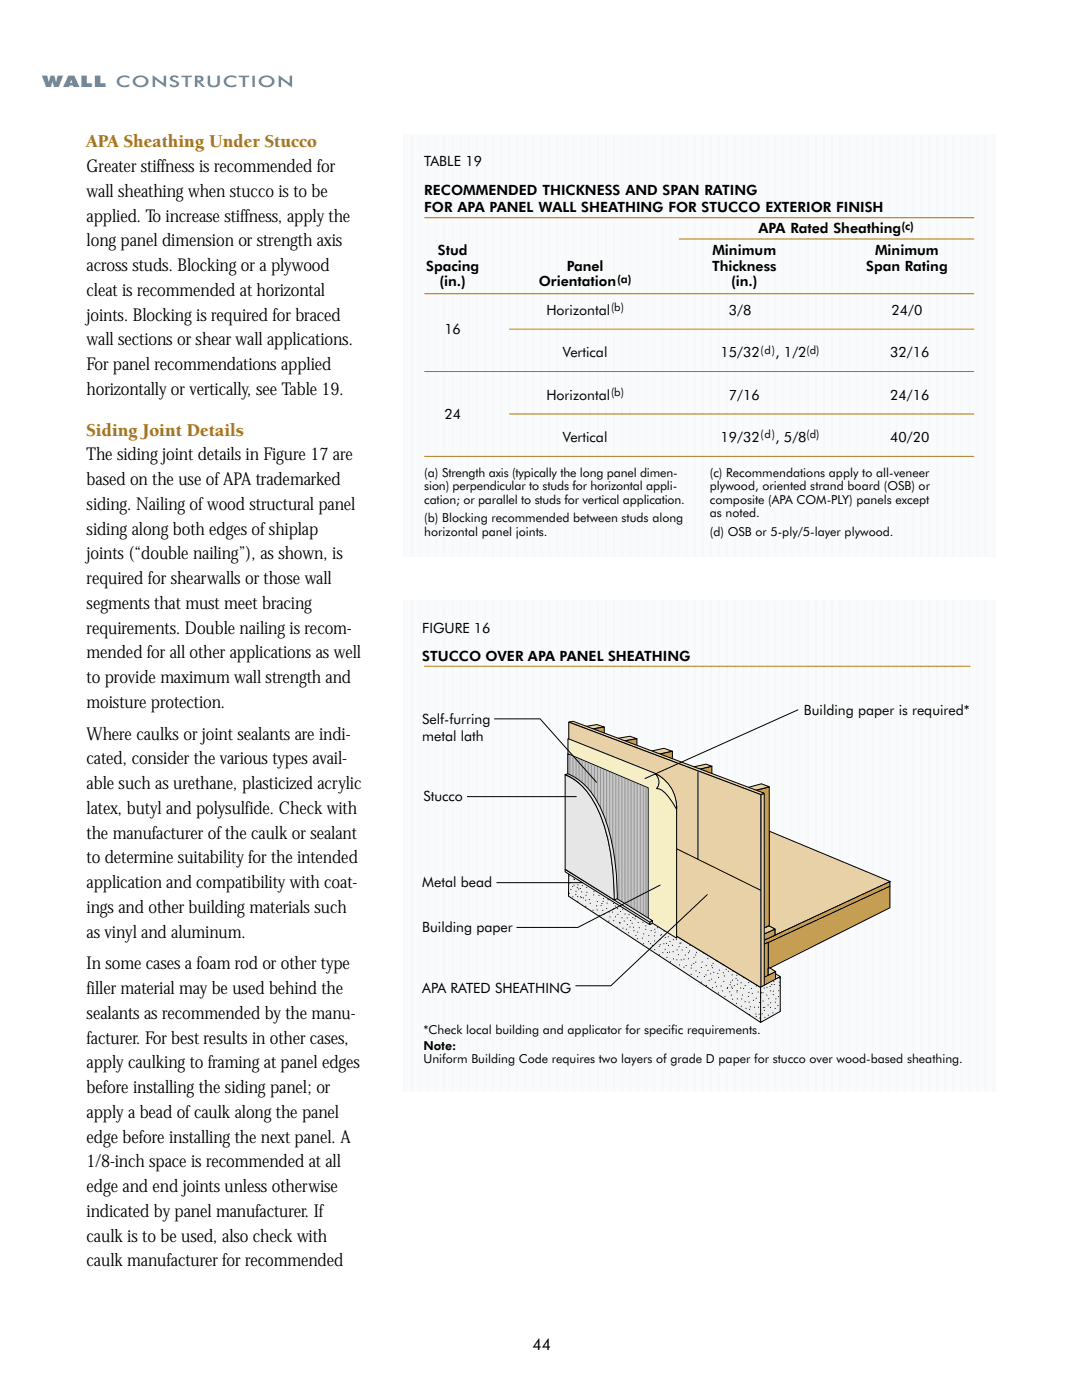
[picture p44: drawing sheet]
<svg xmlns="http://www.w3.org/2000/svg" width="216mm" height="279mm" viewBox="0 0 216 279" stroke-linecap="round" stroke-linejoin="round" font-family="sans-serif">
<defs><g id="words">
<g font-size="3.7" fill="#b87300">
<text x="17.3" y="29.4">APA Sheathing Under Stucco</text>
<text x="17.3" y="86.9">Siding Joint Details</text>
</g>
<g font-size="3.5">
<text x="17.3" y="34.4">Greater stiffness is recommended for</text>
<text x="17.3" y="39.3">wall sheathing when stucco is to be</text>
<text x="17.3" y="44.3">applied. To increase stiffness, apply the</text>
<text x="17.3" y="49.2">long panel dimension or strength axis</text>
<text x="17.3" y="54.1">across studs. Blocking or a plywood</text>
<text x="17.3" y="59.1">cleat is recommended at horizontal</text>
<text x="17.3" y="64">joints. Blocking is required for braced</text>
<text x="17.3" y="68.9">wall sections or shear wall applications.</text>
<text x="17.3" y="73.9">For panel recommendations applied</text>
<text x="17.3" y="78.8">horizontally or vertically, see Table 19.</text>
<text x="17.3" y="91.9">The siding joint details in Figure 17 are</text>
<text x="17.3" y="96.8">based on the use of APA trademarked</text>
<text x="17.3" y="101.8">siding. Nailing of wood structural panel</text>
<text x="17.3" y="106.7">siding along both edges of shiplap</text>
<text x="17.3" y="111.6">joints (“double nailing”), as shown, is</text>
<text x="17.3" y="116.6">required for shearwalls or those wall</text>
<text x="17.3" y="121.5">segments that must meet bracing</text>
<text x="17.3" y="126.4">requirements. Double nailing is recom-</text>
<text x="17.3" y="131.4">mended for all other applications as well</text>
<text x="17.3" y="136.3">to provide maximum wall strength and</text>
<text x="17.3" y="141.3">moisture protection.</text>
<text x="17.3" y="147.6">Where caulks or joint sealants are indi-</text>
<text x="17.3" y="152.6">cated, consider the various types avail-</text>
<text x="17.3" y="157.5">able such as urethane, plasticized acrylic</text>
<text x="17.3" y="162.4">latex, butyl and polysulfide. Check with</text>
<text x="17.3" y="167.4">the manufacturer of the caulk or sealant</text>
<text x="17.3" y="172.3">to determine suitability for the intended</text>
<text x="17.3" y="177.2">application and compatibility with coat-</text>
<text x="17.3" y="182.2">ings and other building materials such</text>
<text x="17.3" y="187.1">as vinyl and aluminum.</text>
<text x="17.3" y="193.5">In some cases a foam rod or other type</text>
<text x="17.3" y="198.4">filler material may be used behind the</text>
<text x="17.3" y="203.4">sealants as recommended by the manu-</text>
<text x="17.3" y="208.3">facturer. For best results in other cases,</text>
<text x="17.3" y="213.2">apply caulking to framing at panel edges</text>
<text x="17.3" y="218.2">before installing the siding panel; or</text>
<text x="17.3" y="223.1">apply a bead of caulk along the panel</text>
<text x="17.3" y="228">edge before installing the next panel. A</text>
<text x="17.3" y="233">1/8-inch space is recommended at all</text>
<text x="17.3" y="237.9">edge and end joints unless otherwise</text>
<text x="17.3" y="242.9">indicated by panel manufacturer. If</text>
<text x="17.3" y="247.8">caulk is to be used, also check with</text>
<text x="17.3" y="252.7">caulk manufacturer for recommended</text>
</g>
<text font-size="3.2" fill="#508eb9" x="8.5" y="17.3">WALL CONSTRUCTION</text>
<text font-size="3.2" x="106.3" y="269.5">44</text>
<g font-size="2.8">
<text x="84.7" y="33.2">TABLE 19</text>
<text x="84.7" y="38.8">RECOMMENDED THICKNESS AND SPAN RATING</text>
<text x="84.7" y="42.4">FOR APA PANEL WALL SHEATHING FOR STUCCO EXTERIOR FINISH</text>
<text x="151.3" y="46.6">APA Rated Sheathing</text>
<text x="85" y="54">Spacing</text>
<text x="87.4" y="50.8">Stud</text>
<text x="113.1" y="54">Panel</text>
<text x="142.1" y="54">Thickness</text>
<text x="142.2" y="50.8">Minimum</text>
<text x="172.8" y="54">Span Rating</text>
<text x="174.6" y="50.8">Minimum</text>
<text x="87.7" y="57.2">(in.)</text>
<text x="107.5" y="57.2">Orientation</text>
<text x="145.9" y="57.2">(in.)</text>
<text x="109" y="62.8">Horizontal</text>
<text x="145.4" y="62.8">3/8</text>
<text x="177.9" y="62.8">24/0</text>
<text x="88.7" y="66.7">16</text>
<text x="112.3" y="71.3">Vertical</text>
<text x="143.8" y="71.3">15/32</text>
<text x="154.8" y="71.3">, 1/2</text>
<text x="177.6" y="71.3">32/16</text>
<text x="88.7" y="83.6">24</text>
<text x="109" y="79.7">Horizontal</text>
<text x="145.4" y="79.7">7/16</text>
<text x="177.6" y="79.7">24/16</text>
<text x="112.3" y="88.2">Vertical</text>
<text x="143.8" y="88.2">19/32</text>
<text x="154.8" y="88.2">, 5/8</text>
<text x="177.6" y="88.2">40/20</text>
<text x="84.3" y="126.3">FIGURE 16</text>
<text x="84.3" y="131.9">STUCCO OVER APA PANEL SHEATHING</text>
<text x="160.4" y="142.6">Building paper is required*</text>
<text x="84.3" y="144.4">Self-furring</text>
<text x="84.3" y="147.9">metal lath</text>
<text x="84.5" y="159.8">Stucco</text>
<text x="84.3" y="177.1">Metal bead</text>
<text x="84.3" y="185.9">Building paper</text>
<text x="84.3" y="198.3">APA RATED SHEATHING</text>
</g>
<g font-size="2.5">
<text x="84.7" y="95.2">(a)</text>
<text x="88.2" y="95.2">Strength axis (typically the long panel dimen-</text>
<text x="141.6" y="95.2">(c) Recommendations apply to all-veneer</text>
<text x="84.7" y="97.9">sion) perpendicular to studs for horizontal appli-</text>
<text x="84.7" y="100.5">cation; or parallel to studs for vertical application.</text>
<text x="141.6" y="97.9">plywood, oriented strand board (OSB) or</text>
<text x="141.6" y="100.5">composite (APA COM-PLY) panels except</text>
<text x="84.7" y="104.2">(b) Blocking recommended between studs along</text>
<text x="84.7" y="106.9">horizontal panel joints.</text>
<text x="141.6" y="103.2">as noted.</text>
<text x="141.6" y="106.9">(d) OSB or 5-ply/5-layer plywood.</text>
<text x="84.5" y="206.4">*Check local building and applicator for specific requirements.</text>
<text x="84.5" y="209.5">Note:</text>
<text x="84.5" y="212.2">Uniform Building Code requires two layers of grade D paper for stucco over wood-based sheathing.</text>
</g>
<g font-size="2.3">
<text x="179.9" y="45.9">(c)</text>
<text x="123.1" y="56.5">(a)</text>
<text x="121.9" y="62.1">(b)</text>
<text x="151.8" y="70.6">(d)</text>
<text x="160.9" y="70.6">(d)</text>
<text x="121.9" y="79">(b)</text>
<text x="151.8" y="87.5">(d)</text>
<text x="160.9" y="87.5">(d)</text>
</g>
</g></defs>
<path d="M80.6 26.8h118.1v84.3h-118.1z" fill="#fafbfc"/>
<g fill="none" stroke="#f7f8fa" stroke-width=".35">
<path d="M80.6 26.8v84.3M82.2 26.8v84.3M83.9 26.8v84.3M85.5 26.8v84.3M87.1 26.8v84.3M88.7 26.8v84.3M90.3 26.8v84.3M91.9 26.8v84.3M93.5 26.8v84.3M95.1 26.8v84.3M96.7 26.8v84.3M98.4 26.8v84.3"/>
<path d="M100 26.8v84.3M101.6 26.8v84.3M103.2 26.8v84.3M104.8 26.8v84.3M106.4 26.8v84.3M108 26.8v84.3M109.6 26.8v84.3M111.2 26.8v84.3M112.9 26.8v84.3M114.5 26.8v84.3M116.1 26.8v84.3M117.7 26.8v84.3"/>
<path d="M119.3 26.8v84.3M120.9 26.8v84.3M122.5 26.8v84.3M124.1 26.8v84.3M125.7 26.8v84.3M127.4 26.8v84.3M129 26.8v84.3M130.6 26.8v84.3M132.2 26.8v84.3M133.8 26.8v84.3M135.4 26.8v84.3M137 26.8v84.3"/>
<path d="M138.6 26.8v84.3M140.2 26.8v84.3M141.9 26.8v84.3M143.5 26.8v84.3M145.1 26.8v84.3M146.7 26.8v84.3M148.3 26.8v84.3M149.9 26.8v84.3M151.5 26.8v84.3M153.1 26.8v84.3M154.8 26.8v84.3M156.4 26.8v84.3"/>
<path d="M158 26.8v84.3M159.6 26.8v84.3M161.2 26.8v84.3M162.8 26.8v84.3M164.4 26.8v84.3M166 26.8v84.3M167.6 26.8v84.3M169.3 26.8v84.3M170.9 26.8v84.3M172.5 26.8v84.3M174.1 26.8v84.3M175.7 26.8v84.3"/>
<path d="M177.3 26.8v84.3M178.9 26.8v84.3M180.5 26.8v84.3M182.1 26.8v84.3M183.8 26.8v84.3M185.4 26.8v84.3M187 26.8v84.3M188.6 26.8v84.3M190.2 26.8v84.3M191.8 26.8v84.3M193.4 26.8v84.3M195 26.8v84.3"/>
<path d="M196.6 26.8v84.3M198.3 26.8v84.3"/>
</g>
<path d="M80.6 119.8h118.1v98.1h-118.1z" fill="#fafbfc"/>
<g fill="none" stroke="#f7f8fa" stroke-width=".35">
<path d="M80.6 119.8v98.1M82.2 119.8v98.1M83.9 119.8v98.1M85.5 119.8v98.1M87.1 119.8v98.1M88.7 119.8v98.1M90.3 119.8v98.1M91.9 119.8v98.1M93.5 119.8v98.1M95.1 119.8v98.1M96.7 119.8v98.1M98.4 119.8v98.1"/>
<path d="M100 119.8v98.1M101.6 119.8v98.1M103.2 119.8v98.1M104.8 119.8v98.1M106.4 119.8v98.1M108 119.8v98.1M109.6 119.8v98.1M111.2 119.8v98.1M112.9 119.8v98.1M114.5 119.8v98.1M116.1 119.8v98.1M117.7 119.8v98.1"/>
<path d="M119.3 119.8v98.1M120.9 119.8v98.1M122.5 119.8v98.1M124.1 119.8v98.1M125.7 119.8v98.1M127.4 119.8v98.1M129 119.8v98.1M130.6 119.8v98.1M132.2 119.8v98.1M133.8 119.8v98.1M135.4 119.8v98.1M137 119.8v98.1"/>
<path d="M138.6 119.8v98.1M140.2 119.8v98.1M141.9 119.8v98.1M143.5 119.8v98.1M145.1 119.8v98.1M146.7 119.8v98.1M148.3 119.8v98.1M149.9 119.8v98.1M151.5 119.8v98.1M153.1 119.8v98.1M154.8 119.8v98.1M156.4 119.8v98.1"/>
<path d="M158 119.8v98.1M159.6 119.8v98.1M161.2 119.8v98.1M162.8 119.8v98.1M164.4 119.8v98.1M166 119.8v98.1M167.6 119.8v98.1M169.3 119.8v98.1M170.9 119.8v98.1M172.5 119.8v98.1M174.1 119.8v98.1M175.7 119.8v98.1"/>
<path d="M177.3 119.8v98.1M178.9 119.8v98.1M180.5 119.8v98.1M182.1 119.8v98.1M183.8 119.8v98.1M185.4 119.8v98.1M187 119.8v98.1M188.6 119.8v98.1M190.2 119.8v98.1M191.8 119.8v98.1M193.4 119.8v98.1M195 119.8v98.1"/>
<path d="M196.6 119.8v98.1M198.3 119.8v98.1"/>
</g>
<path d="M84.7 43.5h109.7M84.7 58.6h109.7M135.5 47.7h58.9M84.7 74.1h109.7M101.6 65.7h92.8M84.7 91.1h109.7M101.6 82.6h92.8" fill="none" stroke="#b87300" stroke-width=".2"/>
<path d="M154.7 194.3l1 .6-1 .5z" fill="#f7f7f7" stroke="#000" stroke-width=".2"/>
<path d="M115.8 145.2l3.3-.6 1.4 .5-3.5 .6z" fill="#e9d1a7" stroke="#000" stroke-width=".2"/>
<path d="M117.6 145.6l3-.5v2z" fill="#c59e53" stroke="#000" stroke-width=".2"/>
<g fill="#e9d1a7" stroke="#000" stroke-width=".2">
<path d="M122.4 147.5l3.3-.6 1.4 .5-3.5 .7z"/>
<path d="M129.2 150.1l3.3-.8 1.7 .6-3.7 .8z"/>
<path d="M137.5 153.3l3.4-.8 1.2 .4-3.5 .8z"/>
<path d="M153.5 165.9l24.2 10-23.1 10.8v-1.3l-1.1-.6z"/>
</g>
<g fill="#c59e53" stroke="#000" stroke-width=".2">
<path d="M153.3 188l24.3-11.2v4.4l-24.3 12.2z"/>
<path d="M151.7 188l25.9-12.1v1l-25.9 11.9z"/>
<path d="M151.7 188.8l1.6-.8v6.7l-1.6 .7z"/>
</g>
<g fill="#e9d1a7" stroke="#000" stroke-width=".2">
<path d="M150.4 188.1l1.3 .7v6.6l-1.3-.7z"/>
<path d="M150.4 187.2l1.2 .7v.9l-1.2-.7z"/>
<path d="M150.4 186l1.3 .7v1.3l-1.3-.8z"/>
</g>
<path d="M151.7 186.7l2.9-1.3v1.2l-2.9 1.4z" fill="#c59e53" stroke="#000" stroke-width=".2"/>
<g fill="#e9d1a7" stroke="#000" stroke-width=".2">
<path d="M150.4 186l3-1.2 1.2 .6-3 1.3z"/>
<path d="M150.4 194.7l1.4 .8v1.5l-1.4-.9z"/>
</g>
<path d="M151.8 195.4l3-1.5v1.6l-3 1.5z" fill="#c59e53" stroke="#000" stroke-width=".2"/>
<path d="M153.3 193.3l.3-.2 1.2 .8-1.5 .7z" fill="#e9d1a7" stroke="#000" stroke-width=".2"/>
<g fill="#c59e53" stroke="#000" stroke-width=".2">
<path d="M150.4 157.9l3.1-.8v27.6l-3.1 1.3z"/>
<path d="M123.5 148.1l3.6-.7v2.1z"/>
<path d="M130.5 150.7l3.7-.8v2z"/>
<path d="M138.7 153.7l3.4-.8-.1 2z"/>
</g>
<path d="M113.5 173.7l38.3 23.4v6.9l-38.4-25.2z" fill="#eee" stroke="#000" stroke-width=".2"/>
<g fill="#e9d1a7" stroke="#000" stroke-width=".2">
<path d="M148.6 157.3l3.3-.9 1.6 .6-3.3 .9z"/>
<path d="M151.8 158.6l.7-.2v38.3l-.7 .4z"/>
<path d="M113.5 144.1l.9-.1 38.1 14.3-.7 .3z"/>
<path d="M113.5 144.1l38.3 14.5v38.5l-38.3-23.4z"/>
</g>
<path d="M113.5 158.8l38.3 18.9M139.3 154v17.4" fill="none" stroke="#000" stroke-width=".2"/>
<g fill="#f6eec5" stroke="#000" stroke-width=".2">
<path d="M113.3 147.4l17.5 7a8.5 8.5 0 0 1 4.2 6.4v26.4l-21.7-13.4z"/>
<path d="M130.7 154.4a7.5 7.5 0 0 1 4.3 7.2l-.8-1.4a7.3 7.3 0 0 0-2.5-2.7l-.7-.1 .1-.1a2.15 2.15 0 0 0-.4-2.9z"/>
</g>
<path d="M113.3 150.4l16 6.8v26.5l-16-9.9z" fill="#fff" stroke="#000" stroke-width=".2"/>
<path d="M129.6 184l.6-.3v.6l-.6 .2z" fill="#e6e6e6" stroke="#000" stroke-width=".2"/>
<path d="M151.8 197l3.9-2.1v6.9l-3.9 2.2z" fill="#eee" stroke="#000" stroke-width=".2"/>
<path d="M115 177.9l-.5 .3-.2 .8h-.2l-.2-.3-.4-.1a.77 .77 0 0 1 .9-.5 .77 .77 0 0 1 .6 .8 .68 .68 0 0 0 .1 .8 .68 .68 0 0 0 .7 .2v-1l.2-.3h.4a.62 .62 0 0 1-.5 .9 .62 .62 0 0 1-.7-.7 1.31 1.31 0 0 1 .9-.9l-.8-.2v-.2l.6-.3v-.2l-.8 .2-.8 .4-.5-.1-.1-.3a1.01 1.01 0 0 1 .2-1.2 .48 .48 0 0 1 .3 .7 .48 .48 0 0 0 .4 .5 .48 .48 0 0 0 .5-.2 .7 .7 0 0 0-.2-1.1l-.4-.5-.9-.1-.1-.2 .2-.4a1.9 1.9 0 0 1 1.2 1.3l-.3 .3-.1 .3a2.17 2.17 0 0 0 2.1 .7 1.35 1.35 0 0 0-1.1-.9v-.2h.6l1.2 1.1-.4 .5v.2l.6 .2v.5l-1.2-.1-.4 .2 .1 .3 1 .1v.2l-.4 .7 .2 .8h.4l.1-.6 .8-.1v-.4a.39 .39 0 0 1-.5-.3 .61 .61 0 0 1 .7-.6l.1-.4-.4-.3v-.2l.6-.1 .6 .2 .1 .5 .3 .2 .7 1v.3l-.2 .1a1.17 1.17 0 0 1-1.1-.4l-.3 .3 .3 .7-.7 .2a.69 .69 0 0 0 .1 .8 .69 .69 0 0 0 .7 .2l.1-.6h.4l.1-.6h.9l-.2-.4a.44 .44 0 0 1-.4-.7l.5-.1-.2-.4h.8l.2 .4h.2a.36 .36 0 0 1 .2 .5l-.9 .2v.4a.49 .49 0 0 1 .3 .7l.1 .4-.6 .5-.2 .6h-.2a.55 .55 0 0 1-.7-.4 .55 .55 0 0 1 .6-.7l.4-.2 .5 .4 .4 .1 .3-.3v-.5h1.1l.4-.2a.71 .71 0 0 0-.9-.3l-.3-.4 .2-.1 .6 .1v.4l.5 .8-.4 .3a.79 .79 0 0 0-.8 .3 .79 .79 0 0 0 0 .9 .63 .63 0 0 0-1 .2 .52 .52 0 0 0 .5 .5 .52 .52 0 0 0 .5-.4h.3l.1 .4h.5l-.2-.7 .1-.2 .7-.1 .1-.2a.48 .48 0 0 1-.6-.5l.7-.1v-.2l-.4-.2 .7-.2 .7 .2a.54 .54 0 0 1 0 .7 .54 .54 0 0 1-.7 .2 .56 .56 0 0 1 .1 .6 .56 .56 0 0 1-.6 .3v.7l-.1 .2h-.4a.44 .44 0 0 0-.2 .5 .44 .44 0 0 0 .4 .3l.4-.1 .1-.8 .6 .3 .1-.1 .1-1.4a1.97 1.97 0 0 1 1.2 1l.1-.2-.4-.4 .2-.2 .7-.1 .1-.1-.2-.3h-.7l-.1-.2a1.55 1.55 0 0 1 1.8 1l-.7-.1-.1 .9h-1.5v.2h.8l.3 .2-.4 .3-1.2 .1-.2 .2-.1 .4a.43 .43 0 0 0 .5 .1 .43 .43 0 0 0 .3-.4 .4 .4 0 0 1 .6 .2l-.1 .7h.4a1.28 1.28 0 0 1 1.4-.6 .58 .58 0 0 0 .2-.8l.2-.4a.64 .64 0 0 1 .8-.4v-.1l-.5-.1-.9 .3a.7 .7 0 0 0-.6 .4 .7 .7 0 0 0 .1 .8l.4 .1 .2 .3 .3 .9-.1 .3-.2 .3-.3 .1-.4-.4a.73 .73 0 0 1 1.1-.2l.6 .4 .4 .1 .2-.2-.3-.5a.77 .77 0 0 1 .6-.7 .85 .85 0 0 0-.8-.7l.1-.3a.8 .8 0 0 1 1.2 .4 .73 .73 0 0 1 .4 1.1l-.5 .2v.3a.54 .54 0 0 1 0 1h-1.1v.4l.1 .1 1.1-.1a.59 .59 0 0 1 .6 .3 .59 .59 0 0 1 0 .6 .45 .45 0 0 1-.5 .1 .45 .45 0 0 1-.2-.5l.3-.1a.61 .61 0 0 0 1-.5l-.1-.9 1.1 .2 .3-.1 .1-.2-.1-.7-.9 .1a.7 .7 0 0 1-1.1-.2l.3-.3 .9-.3-.1-.3-.7-.1-.1-.4 .2-.1 1.2 .5a.75 .75 0 0 1 .7 1.1l-.7 .3v.3h.7a.75 .75 0 0 1 .7 .7 .75 .75 0 0 1-.6 .8 .61 .61 0 0 1-.7 .1 .61 .61 0 0 1-.4-.5h-.2l.3 .8-.1 .2-.8 .1-.1 .2 .1 .2 .6 .4a.61 .61 0 0 0 .4 .6 .61 .61 0 0 0 .7-.2l-.2-.5v-.6l.2-.2 .3 .2-.2 .2 .1 .5h.6l.2-1.5-.2-.3-.7 .2v-.3l1-.2 .3-.3-.1-.4h-.5v-.2a.65 .65 0 0 1 .8-.2 .65 .65 0 0 1 .4 .7l.3 .7-.6 .4-.1 .3 .3 .7v.5h-.2v-.3h-.5v1l-.7 .3 .6 .4a.87 .87 0 0 0 .9 .5v-1.2l.8 .8 .8 .3v-.3l-.4-.4a.56 .56 0 0 1-.4-.5 .56 .56 0 0 1 .5-.6v-.2l-.2-.2-.6-.2v-.5a.6 .6 0 0 1 .9-.1l.3-.2a.58 .58 0 0 0-.3-.6 .58 .58 0 0 0-.6 0h-.3v-.5l.2-.2h.5a1.11 1.11 0 0 1 .2 1.2 1.31 1.31 0 0 0 1.8 1.3v-.2l-.8-.8-.1-.4h.7l.5 .2-.1 .4-.2 .1v.3a.79 .79 0 0 1-.2 .9 .79 .79 0 0 1-1 .1l-.2 .1-.1 .4 .7 .6a.65 .65 0 0 1 0 1l-.4-.2a.5 .5 0 0 0-.7-.1 .5 .5 0 0 0 0 .7l1-.1 1 .2a.64 .64 0 0 0 .9-.5l-.3-.6-1-.8v-.3h2l-.2-.3-.8-.4a1.88 1.88 0 0 1 2.9 .9v.3l-.6 .1-1 .6a1.5 1.5 0 0 0-1.7 .1l.2 .4a1.58 1.58 0 0 1 .8 1.2l-.1 .2-.8 .1a.61 .61 0 0 0 .8 .7 .7 .7 0 0 1 .9 .8l.3 .3 .3-.1v-.6l.3-.4-.1-.3-.5-.2a.72 .72 0 0 1-.5-1v-.3h.5a1.96 1.96 0 0 0 2.3 .3 1.18 1.18 0 0 0-1.4-.5v-.5l1.8 .4a.55 .55 0 0 0-.6-.6 .58 .58 0 0 1 .5-.6 .58 .58 0 0 1 .6 .4l1.1 .6-.1 .2-.3 .1a.95 .95 0 0 1-1.2 .8l-.3 .2 .2 .5-.2 .3-.7-.4h-1l.1 .2 .6 .4a.71 .71 0 0 1 .6 .5 .71 .71 0 0 1-.3 .7h-.1v-.3l-.2-.1a.6 .6 0 0 0-.6 .4 .6 .6 0 0 0 .2 .6 .73 .73 0 0 0 .9 .5 .73 .73 0 0 0 .5-.9 .76 .76 0 0 1 .8-.3l.2-1h1.2a1.02 1.02 0 0 0-1.1-.6l-.3-.1v-.3l2.2 .2-.1-.4h-.8v-.2a1.6 1.6 0 0 1 2.2 .7 .61 .61 0 0 1-.7 .3 .44 .44 0 0 0-.3 .5 .44 .44 0 0 0 .4 .3l.1 .7a.7 .7 0 0 1-.3 1l-.1 .4a3.7 3.7 0 0 1-1.5-1.8l-.3 1-.4 .1-.6-.4v.8a1.22 1.22 0 0 0 1 1.3l.6 .3h.7a.99 .99 0 0 0 .8-1.3l.1-.3-.5 .5a.96 .96 0 0 0-1.6-.1v.1l1.8 .3 1.9-.1v-1.5l-2.7 .1 .9-.5 1.7-.6-.2-.1-1-.1-.1-.2a1.46 1.46 0 0 1 2.3 .4l.7 .7a.46 .46 0 0 1-.4 .7 .46 .46 0 0 1-.4-.7 3.3 3.3 0 0 0-2.2 .8l.1 .5 .4 .3 .4-.2a1.5 1.5 0 0 1 2.1 .3l.1 .2-.3 .4-2 .5-.1 .8-.9-.3a.74 .74 0 0 0 .3 .8 .74 .74 0 0 0 1-.1 1.95 1.95 0 0 1 2-1.2l.2 .2 .1 .3-.6 1.1-.1 .7-.9-.1-.3-.4 .2 .1a.68 .68 0 0 0 .4-.9 1.85 1.85 0 0 1 1.4 1.9l-.5-.5v1l.2 .2 1.2 .3 .4 .3-.1 .1a1.52 1.52 0 0 1-.3-1.3l-.2-.2-.1-1.1-.2-.8 .3-.2 .6-.1v-.1l-.6-.3-.1-.6-.4-.3 .3-.7-.1-.2h-.4a.68 .68 0 0 1 .5-.7 .68 .68 0 0 1 .8 .3 1.23 1.23 0 0 1-.1 1.5 .55 .55 0 0 0 .6 .5l.2 1.1-.7 .1-.2 .2 .4 1.1a.99 .99 0 0 0 .7 1.4l.5 .1v.4a.9 .9 0 0 1-1.3-.5 1.77 1.77 0 0 0 1.1-1.1l.2-.4-.1-.4a.44 .44 0 0 0-.3 .7l1 .3v.4a.51 .51 0 0 0 .7 .5 .51 .51 0 0 0 .3-.8h-.4l-.1-.3v-.9l.5 .3h.4l.1 .3a.47 .47 0 0 0 .5 .4 .47 .47 0 0 0 .5-.4l-.7-.3v-.4h.3l-.1-.8a.72 .72 0 0 0-.9 .7l-.4-.3a.58 .58 0 0 0-.9-.1 .55 .55 0 0 1 .2 .7 .55 .55 0 0 1-.7 .3l-.3-.2-.2-.4 .6-1.3 1.8 .1a.51 .51 0 0 0 .6-.4l-.7-.3v-.3l.1-.1h.2l.9 .7-.1-1.3-.3-.1-.2-.2-.5 .4h-.3l-.1-.5h-.2a1.36 1.36 0 0 1-.7 1.4l-.5-.8h-.4v.9h-.1l-.1-.4a.99 .99 0 0 1 .3-1.3l.1 .1 .3 .4h.4v-.4l-.4-.5 1.7 .4-.7-1 .4 .1 .9 .7h.6v-.2l-.3-.2-.9-.4 .1-.3h.2l.5 .3h.3l-.4-.5v-.2l.5 .1-.1-.4h.1l-.7-.3" fill="none" stroke="#000" stroke-width=".2" stroke-dasharray=".1 1.4"/>
<g fill="none" stroke="#949494" stroke-width=".2">
<path d="M113.6 150.7v23M113.9 150.8v23.1M114.2 150.9v23.2M114.5 151.1v23.1M114.8 151.2v23.2M115.1 151.3v23.3M115.4 151.4v23.4M115.7 151.6v23.3M116 151.7v23.4M116.3 151.8v23.5M116.6 151.9v23.6M116.9 152.1v23.6"/>
<path d="M117.2 152.2v23.6M117.5 152.3v23.7M117.7 152.4v23.8M118 152.6v23.8M118.3 152.7v23.9M118.6 152.8v23.9M118.9 152.9v24M119.2 153.1v24M119.5 153.2v24.1M119.8 153.3v24.1M120.1 153.4v24.2M120.4 153.6v24.2"/>
<path d="M120.7 153.7v24.3M121 153.8v24.4M121.3 153.9v24.4M121.6 154.1v24.4M121.9 154.2v24.5M122.2 154.3v24.6M122.5 154.4v24.6M122.8 154.6v24.6M123.1 154.7v24.7M123.4 154.8v24.8M123.7 154.9v24.9M124 155.1v24.8"/>
<path d="M124.3 155.2v24.9M124.6 155.3v25M124.9 155.4v25.1M125.2 155.6v25M125.5 155.7v25.1M125.8 155.8v25.2M126 155.9v25.3M126.3 156.1v25.3M126.6 156.2v25.3M126.9 156.3v25.4M127.2 156.4v25.5M127.5 156.6v25.5"/>
<path d="M127.8 156.7v25.6M128.1 156.8v25.6M128.4 156.9v25.7M128.7 157v25.8M129 157.1v25.8"/>
</g>
<g fill="#e6e6e6" stroke="#000" stroke-width=".2">
<path d="M112.8 173.5l16.8 10.4v.6l-16.8-10.5z"/>
<path d="M112.8 173.5l.6-.1 16.8 10.4-.6 .2z"/>
<path d="M112.8 154.6a14.1 14.1 0 0 1 7.4 9 50.6 50.6 0 0 1 2.4 16l-9.8-6.1z"/>
<path d="M112.7 154.6l.6-.2a14.4 14.4 0 0 1 7.5 9 49.3 49.3 0 0 1 2.4 16l-.6 .2a44 44 0 0 0-3.4-18.3 12.5 12.5 0 0 0-6.2-6.6z"/>
</g>
<path d="M93.2 159h21.9M98.6 143.5h9.2l11.3 12.7M159.3 141.6l-30.7 13.8M99.1 176.2h17.2M131.8 176.6l-16.5 8.5h-12.2M141.2 178.5l-19.3 18.2h-7.1" fill="none" stroke="#000" stroke-width=".2"/>
<path d="M84.6 133h109" fill="none" stroke="#b87300" stroke-width=".2"/>
<use href="#words"/>
</svg>
